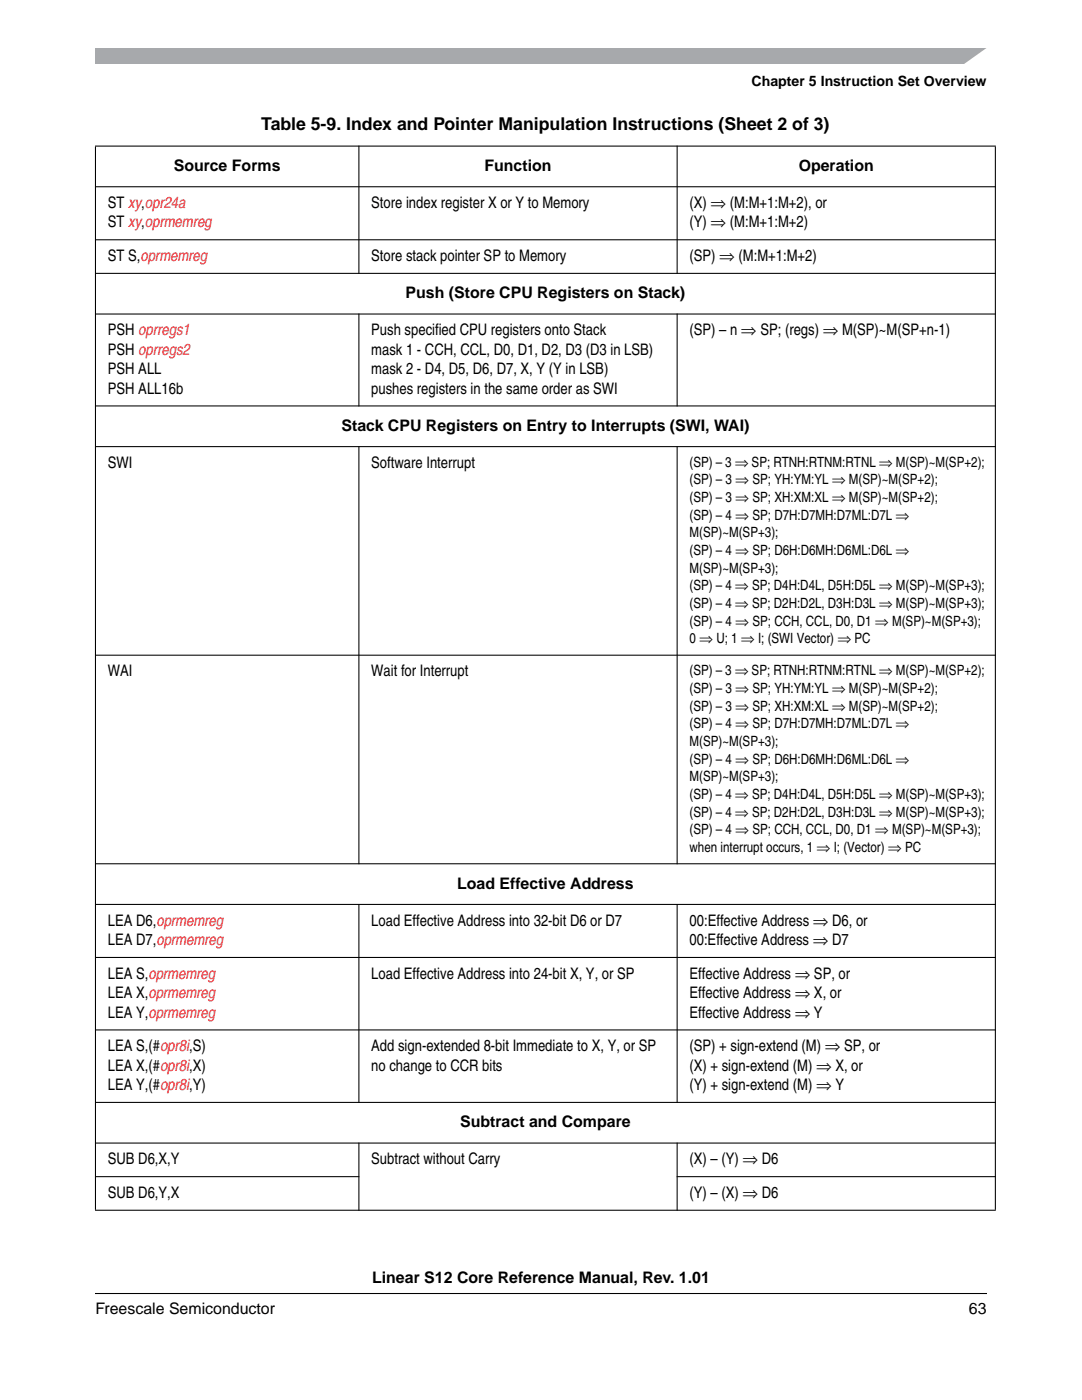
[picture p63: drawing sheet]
<svg xmlns="http://www.w3.org/2000/svg" width="216mm" height="279mm" viewBox="0 0 216 279" stroke-linecap="round" stroke-linejoin="round" font-family="sans-serif">
<defs><g id="words">
<text font-size="3.5" x="52.1" y="25.9">Table 5-9. Index and Pointer Manipulation Instructions (Sheet 2 of 3)</text>
<g font-size="3.2">
<text x="34.7" y="34.1">Source Forms</text>
<text x="96.7" y="34.1">Function</text>
<text x="159.4" y="34.1">Operation</text>
<text x="21.5" y="41.5">ST xy,opr24a</text>
<text x="74.1" y="41.5">Store index register X or Y to Memory</text>
<text x="137.6" y="41.5">(X) ⇒ (M:M+1:M+2), or</text>
<text x="21.5" y="45.4">ST xy,oprmemreg</text>
<text x="137.6" y="45.4">(Y) ⇒ (M:M+1:M+2)</text>
<text x="21.5" y="52.1">ST S,oprmemreg</text>
<text x="74.1" y="52.1">Store stack pointer SP to Memory</text>
<text x="137.6" y="52.1">(SP) ⇒ (M:M+1:M+2)</text>
<text x="80.9" y="59.5">Push (Store CPU Registers on Stack)</text>
<text x="21.5" y="66.9">PSH oprregs1</text>
<text x="21.5" y="70.8">PSH oprregs2</text>
<text x="74.1" y="66.9">Push specified CPU registers onto Stack</text>
<text x="74.1" y="70.8">mask 1 - CCH, CCL, D0, D1, D2, D3 (D3 in LSB)</text>
<text x="137.6" y="66.9">(SP) – n ⇒ SP; (regs) ⇒ M(SP)~M(SP+n-1)</text>
<text x="21.5" y="74.7">PSH ALL</text>
<text x="74.1" y="74.7">mask 2 - D4, D5, D6, D7, X, Y (Y in LSB)</text>
<text x="21.5" y="78.5">PSH ALL16b</text>
<text x="74.1" y="78.5">pushes registers in the same order as SWI</text>
<text x="68.1" y="86">Stack CPU Registers on Entry to Interrupts (SWI, WAI)</text>
<text x="21.5" y="93.4">SWI</text>
<text x="74.1" y="93.4">Software Interrupt</text>
<text x="21.5" y="135">WAI</text>
<text x="74.1" y="135">Wait for Interrupt</text>
<text x="91.2" y="177.3">Load Effective Address</text>
<text x="21.5" y="184.7">LEA D6,oprmemreg</text>
<text x="74.1" y="184.7">Load Effective Address into 32-bit D6 or D7</text>
<text x="137.6" y="184.7">00:Effective Address ⇒ D6, or</text>
<text x="21.5" y="188.6">LEA D7,oprmemreg</text>
<text x="137.6" y="188.6">00:Effective Address ⇒ D7</text>
<text x="21.5" y="195.3">LEA S,oprmemreg</text>
<text x="74.1" y="195.3">Load Effective Address into 24-bit X, Y, or SP</text>
<text x="137.6" y="195.3">Effective Address ⇒ SP, or</text>
<text x="21.5" y="199.2">LEA X,oprmemreg</text>
<text x="21.5" y="203.1">LEA Y,oprmemreg</text>
<text x="137.6" y="199.2">Effective Address ⇒ X, or</text>
<text x="137.6" y="203.1">Effective Address ⇒ Y</text>
<text x="21.5" y="209.8">LEA S,(#opr8i,S)</text>
<text x="74.1" y="209.8">Add sign-extended 8-bit Immediate to X, Y, or SP</text>
<text x="137.6" y="209.8">(SP) + sign-extend (M) ⇒ SP, or</text>
<text x="21.5" y="213.7">LEA X,(#opr8i,X)</text>
<text x="74.1" y="213.7">no change to CCR bits</text>
<text x="137.6" y="213.7">(X) + sign-extend (M) ⇒ X, or</text>
<text x="21.5" y="217.5">LEA Y,(#opr8i,Y)</text>
<text x="137.6" y="217.5">(Y) + sign-extend (M) ⇒ Y</text>
<text x="91.8" y="224.9">Subtract and Compare</text>
<text x="21.5" y="232.4">SUB D6,X,Y</text>
<text x="74.1" y="232.4">Subtract without Carry</text>
<text x="137.6" y="232.4">(X) – (Y) ⇒ D6</text>
<text x="21.5" y="239.1">SUB D6,Y,X</text>
<text x="137.6" y="239.1">(Y) – (X) ⇒ D6</text>
<text x="74.3" y="256.1">Linear S12 Core Reference Manual, Rev. 1.01</text>
<text x="19" y="262.3">Freescale Semiconductor</text>
<text x="193.3" y="262.3">63</text>
</g>
<g font-size="2.8">
<text x="150" y="17.2">Chapter 5 Instruction Set Overview</text>
<text x="137.6" y="93.1">(SP) – 3 ⇒ SP; RTNH:RTNM:RTNL ⇒ M(SP)~M(SP+2);</text>
<text x="137.6" y="96.7">(SP) – 3 ⇒ SP; YH:YM:YL ⇒ M(SP)~M(SP+2);</text>
<text x="137.6" y="100.2">(SP) – 3 ⇒ SP; XH:XM:XL ⇒ M(SP)~M(SP+2);</text>
<text x="137.6" y="103.7">(SP) – 4 ⇒ SP; D7H:D7MH:D7ML:D7L ⇒</text>
<text x="137.6" y="107.2">M(SP)~M(SP+3);</text>
<text x="137.6" y="110.8">(SP) – 4 ⇒ SP; D6H:D6MH:D6ML:D6L ⇒</text>
<text x="137.6" y="114.3">M(SP)~M(SP+3);</text>
<text x="137.6" y="117.8">(SP) – 4 ⇒ SP; D4H:D4L, D5H:D5L ⇒ M(SP)~M(SP+3);</text>
<text x="137.6" y="121.4">(SP) – 4 ⇒ SP; D2H:D2L, D3H:D3L ⇒ M(SP)~M(SP+3);</text>
<text x="137.6" y="124.9">(SP) – 4 ⇒ SP; CCH, CCL, D0, D1 ⇒ M(SP)~M(SP+3);</text>
<text x="137.6" y="128.4">0 ⇒ U; 1 ⇒ I; (SWI Vector) ⇒ PC</text>
<text x="137.6" y="134.8">(SP) – 3 ⇒ SP; RTNH:RTNM:RTNL ⇒ M(SP)~M(SP+2);</text>
<text x="137.6" y="138.3">(SP) – 3 ⇒ SP; YH:YM:YL ⇒ M(SP)~M(SP+2);</text>
<text x="137.6" y="141.8">(SP) – 3 ⇒ SP; XH:XM:XL ⇒ M(SP)~M(SP+2);</text>
<text x="137.6" y="145.3">(SP) – 4 ⇒ SP; D7H:D7MH:D7ML:D7L ⇒</text>
<text x="137.6" y="148.9">M(SP)~M(SP+3);</text>
<text x="137.6" y="152.4">(SP) – 4 ⇒ SP; D6H:D6MH:D6ML:D6L ⇒</text>
<text x="137.6" y="155.9">M(SP)~M(SP+3);</text>
<text x="137.6" y="159.5">(SP) – 4 ⇒ SP; D4H:D4L, D5H:D5L ⇒ M(SP)~M(SP+3);</text>
<text x="137.6" y="163">(SP) – 4 ⇒ SP; D2H:D2L, D3H:D3L ⇒ M(SP)~M(SP+3);</text>
<text x="137.6" y="166.5">(SP) – 4 ⇒ SP; CCH, CCL, D0, D1 ⇒ M(SP)~M(SP+3);</text>
<text x="137.6" y="170">when interrupt occurs, 1 ⇒ I; (Vector) ⇒ PC</text>
</g>
</g></defs>
<path d="M19 9.5h177.8v3.2h-177.8z" fill="#a7a9ac"/>
<g fill="#fff">
<path d="M192 13l5.3-3.8h1.4v3.8z"/>
<path d="M19 258.1h177.8z"/>
</g>
<path d="M19 257.2h177.8v2.3h-177.8z" fill="#fff"/>
<path d="M19 258.1h177.8" fill="none" stroke="#000" stroke-width=".21"/>
<g fill="#000" stroke="#000" stroke-width=".21">
<path d="M19 29.2h179.7zM19 37.3h179.7zM71.6 29.1v25.5zM135.1 29.1v25.5zM19 47.9h179.7zM19 54.6h179.7zM19 62.7h179.7zM71.6 62.6v18.5zM135.1 62.6v18.5zM19 81h179.7zM19 89.1h179.7zM19 130.8h179.7z"/>
<path d="M71.6 89v83.5zM135.1 89v83.5zM19 172.4h179.7zM19 180.5h179.7zM19 191.1h179.7zM19 205.5h179.7zM71.6 180.4v39.7zM19 234.8h52.7zM135.1 180.4v39.7zM19 220h179.7zM19 228.1h179.7zM135 234.8h63.7z"/>
<path d="M19 29.2v212.2zM71.6 228v13.6zM135.1 228v13.6zM198.6 29.2v212.2zM19 241.5h179.7z"/>
</g>
<use href="#words"/>
</svg>
